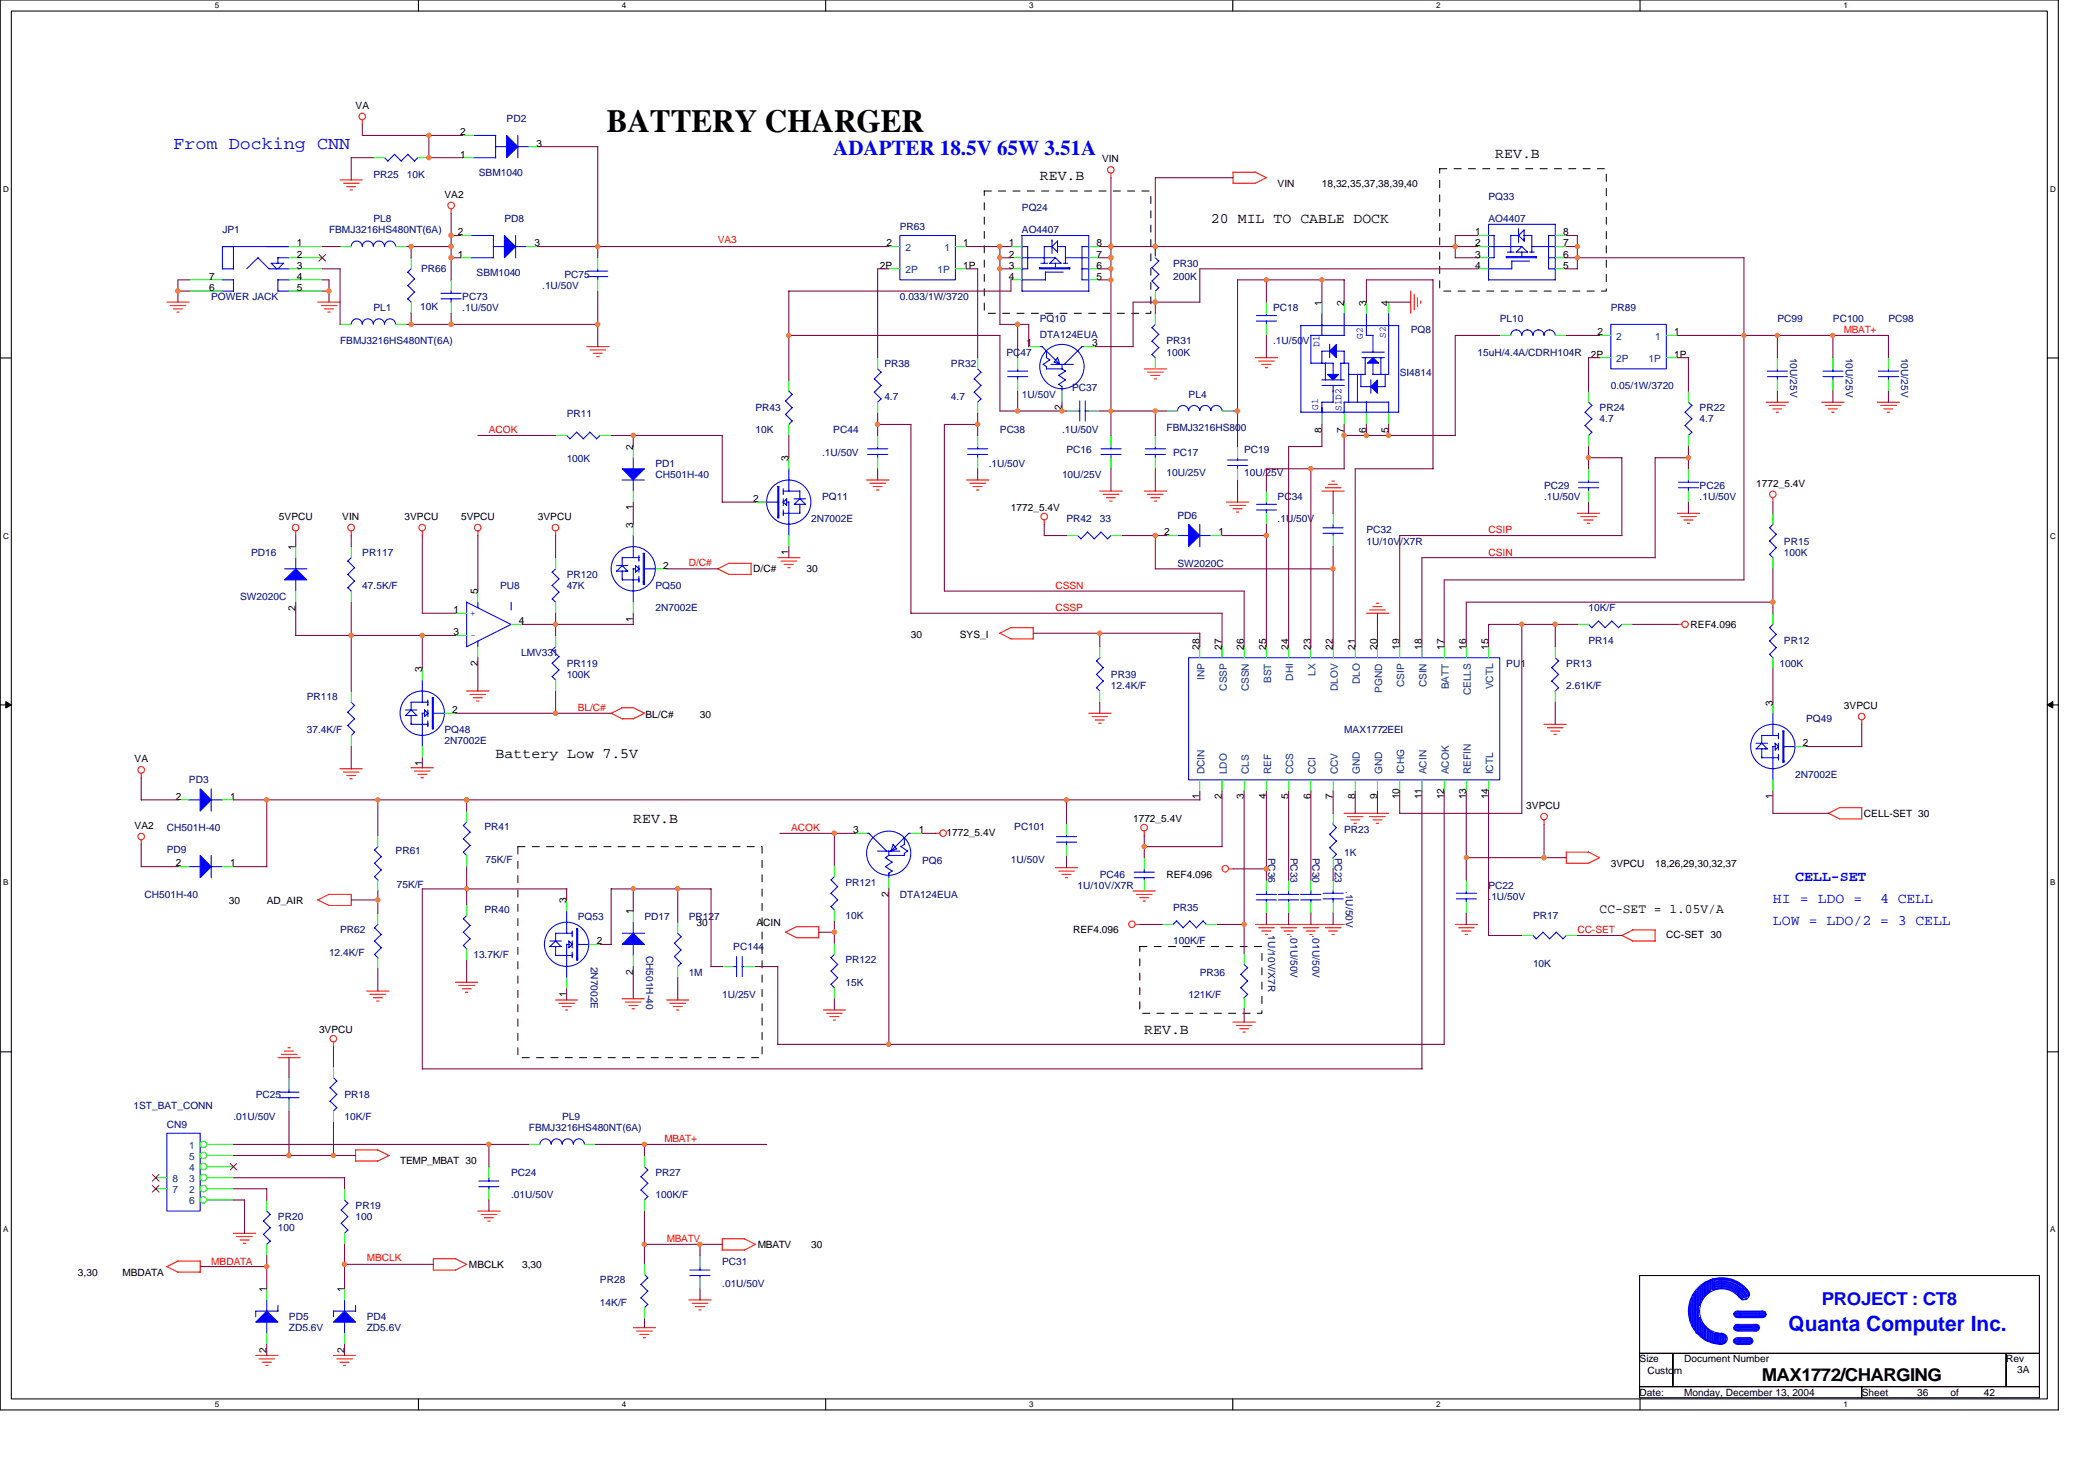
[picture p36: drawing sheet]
<svg xmlns="http://www.w3.org/2000/svg" width="297mm" height="210mm" viewBox="0 0 297 210" stroke-linecap="round" stroke-linejoin="round" font-family="sans-serif">
<defs><g id="words">
<text font-size="4.6" x="86" y="18.6">BATTERY CHARGER</text>
<g font-size="3" fill="#00f">
<text x="118.1" y="21.9">ADAPTER 18.5V 65W 3.51A</text>
<text x="253.6" y="188.6">Quanta Computer Inc.</text>
</g>
<g font-size="2.5" fill="#00f">
<text x="24.6" y="21.2">From Docking CNN</text>
<text x="258.3" y="185">PROJECT : CT8</text>
</g>
<text font-size="2.5" x="249.8" y="195.7">MAX1772/CHARGING</text>
<g font-size="2.1">
<text x="212" y="22.4">REV.B</text>
<text x="147.4" y="25.6">REV.B</text>
<text x="171.7" y="31.6">20 MIL TO CABLE DOCK</text>
<text x="70.3" y="107.5">Battery Low 7.5V</text>
<text x="89.8" y="116.6">REV.B</text>
<text x="162.2" y="146.5">REV.B</text>
</g>
<g font-size="2.1" fill="#00f">
<text x="254.5" y="124.9">CELL-SET</text>
<text x="251.4" y="131.1">LOW = LDO/2 = 3 CELL</text>
<text x="251.4" y="127.9">HI = LDO =</text>
<text x="266.6" y="127.9">4 CELL</text>
</g>
<text font-size="1.9" x="226.8" y="129.4">CC-SET = 1.05V/A</text>
<g font-size="1.4">
<text x="50.4" y="15.4">VA</text>
<text x="65.2" y="19.2">2</text>
<text x="65.2" y="22.3">1</text>
<text x="76.1" y="20.8">3</text>
<text x="156.2" y="23">VIN</text>
<text x="63" y="28">VA2</text>
<text x="181.1" y="26.5">VIN</text>
<text x="187.4" y="26.5">18,32,35,37,38,39,40</text>
<text x="42.1" y="34.9">1</text>
<text x="64.9" y="33.4">2</text>
<text x="75.8" y="34.9">3</text>
<text x="125.7" y="34.9">2</text>
<text x="136.6" y="34.9">1</text>
<text x="143" y="34.9">1</text>
<text x="155.5" y="34.9">8</text>
<text x="209.2" y="34.9">2</text>
<text x="209.2" y="33.4">1</text>
<text x="221.6" y="33.4">8</text>
<text x="221.6" y="34.9">7</text>
<text x="29.7" y="41.2">6</text>
<text x="29.7" y="39.6">7</text>
<text x="42.1" y="36.5">2</text>
<text x="42.1" y="38.1">3</text>
<text x="42.1" y="39.6">4</text>
<text x="42.1" y="41.2">5</text>
<text x="64.9" y="36.5">1</text>
<text x="124.8" y="38.1">2P</text>
<text x="136.6" y="38.1">1P</text>
<text x="143" y="39.6">4</text>
<text x="143" y="38.1">3</text>
<text x="143" y="36.5">2</text>
<text x="155.5" y="36.5">7</text>
<text x="155.5" y="38.1">6</text>
<text x="155.5" y="39.6">5</text>
<text x="209.2" y="38.1">4</text>
<text x="209.2" y="36.5">3</text>
<text x="221.6" y="36.5">6</text>
<text x="221.6" y="38.1">5</text>
<text x="187.4" y="43.3" transform="rotate(-90 187.4 43.3)">1</text>
<text x="190.6" y="43.3" transform="rotate(-90 190.6 43.3)">2</text>
<text x="193.7" y="43.3" transform="rotate(-90 193.7 43.3)">3</text>
<text x="196.9" y="43.3" transform="rotate(-90 196.9 43.3)">4</text>
<text x="226.5" y="47.5">2</text>
<text x="237.4" y="47.5">1</text>
<text x="145.5" y="49.1">1</text>
<text x="154.8" y="49.1">3</text>
<text x="225.5" y="50.7">2P</text>
<text x="237.4" y="50.7">1P</text>
<text x="150.6" y="58.2" transform="rotate(-90 150.6 58.2)">2</text>
<text x="89.8" y="63.8" transform="rotate(-90 89.8 63.8)">2</text>
<text x="111.8" y="65.3" transform="rotate(-90 111.8 65.3)">3</text>
<text x="187.4" y="61.3" transform="rotate(-90 187.4 61.3)">8</text>
<text x="190.6" y="61.3" transform="rotate(-90 190.6 61.3)">7</text>
<text x="193.7" y="61.3" transform="rotate(-90 193.7 61.3)">6</text>
<text x="196.9" y="61.3" transform="rotate(-90 196.9 61.3)">5</text>
<text x="106.8" y="71.1">2</text>
<text x="249" y="69">1772_5.4V</text>
<text x="39.6" y="73.7">5VPCU</text>
<text x="41.9" y="77.9" transform="rotate(-90 41.9 77.9)">1</text>
<text x="48.5" y="73.7">VIN</text>
<text x="57.4" y="73.7">3VPCU</text>
<text x="65.4" y="73.7">5VPCU</text>
<text x="76.3" y="73.7">3VPCU</text>
<text x="89.8" y="74.8" transform="rotate(-90 89.8 74.8)">3</text>
<text x="89.8" y="72.3" transform="rotate(-90 89.8 72.3)">1</text>
<text x="143.3" y="72.4">1772_5.4V</text>
<text x="165.1" y="75.9">2</text>
<text x="172.8" y="75.9">1</text>
<text x="94" y="80.6">2</text>
<text x="106.8" y="81.1">D/C#</text>
<text x="111.8" y="78.7" transform="rotate(-90 111.8 78.7)">1</text>
<text x="114.4" y="81.1">30</text>
<text x="41.9" y="86.5" transform="rotate(-90 41.9 86.5)">2</text>
<text x="64.3" y="86.9">1</text>
<text x="67.7" y="84.2" transform="rotate(-90 67.7 84.2)">5</text>
<text x="73.6" y="88.5">4</text>
<text x="89.8" y="88.1" transform="rotate(-90 89.8 88.1)">1</text>
<text x="239.7" y="89">REF4.096</text>
<text x="59.9" y="95.3" transform="rotate(-90 59.9 95.3)">3</text>
<text x="64.3" y="90">3</text>
<text x="67.7" y="94.4" transform="rotate(-90 67.7 94.4)">2</text>
<text x="129.2" y="90.4">30</text>
<text x="136.1" y="90.4">SYS_I</text>
<text x="170.1" y="92.1" transform="rotate(-90 170.1 92.1)">28</text>
<text x="173.2" y="92.1" transform="rotate(-90 173.2 92.1)">27</text>
<text x="176.4" y="92.1" transform="rotate(-90 176.4 92.1)">26</text>
<text x="179.5" y="92.1" transform="rotate(-90 179.5 92.1)">25</text>
<text x="182.7" y="92.1" transform="rotate(-90 182.7 92.1)">24</text>
<text x="185.8" y="92.1" transform="rotate(-90 185.8 92.1)">23</text>
<text x="189" y="92.1" transform="rotate(-90 189 92.1)">22</text>
<text x="192.1" y="92.1" transform="rotate(-90 192.1 92.1)">21</text>
<text x="195.3" y="92.1" transform="rotate(-90 195.3 92.1)">20</text>
<text x="198.4" y="92.1" transform="rotate(-90 198.4 92.1)">19</text>
<text x="201.6" y="92.1" transform="rotate(-90 201.6 92.1)">18</text>
<text x="204.7" y="92.1" transform="rotate(-90 204.7 92.1)">17</text>
<text x="207.9" y="92.1" transform="rotate(-90 207.9 92.1)">16</text>
<text x="211" y="92.1" transform="rotate(-90 211 92.1)">15</text>
<text x="64.1" y="101.1">2</text>
<text x="91.5" y="101.7">BL/C#</text>
<text x="99.2" y="101.7">30</text>
<text x="251.4" y="100" transform="rotate(-90 251.4 100)">3</text>
<text x="261.4" y="100.5">3VPCU</text>
<text x="255.6" y="105.8">2</text>
<text x="19.1" y="108">VA</text>
<text x="24.9" y="113.3">2</text>
<text x="32.6" y="113.3">1</text>
<text x="59.9" y="108.6" transform="rotate(-90 59.9 108.6)">1</text>
<text x="170.1" y="113.3" transform="rotate(-90 170.1 113.3)">1</text>
<text x="173.2" y="113.3" transform="rotate(-90 173.2 113.3)">2</text>
<text x="176.4" y="113.3" transform="rotate(-90 176.4 113.3)">3</text>
<text x="179.5" y="113.3" transform="rotate(-90 179.5 113.3)">4</text>
<text x="182.7" y="113.3" transform="rotate(-90 182.7 113.3)">5</text>
<text x="185.8" y="113.3" transform="rotate(-90 185.8 113.3)">6</text>
<text x="189" y="113.3" transform="rotate(-90 189 113.3)">7</text>
<text x="192.1" y="113.3" transform="rotate(-90 192.1 113.3)">8</text>
<text x="195.3" y="113.3" transform="rotate(-90 195.3 113.3)">9</text>
<text x="198.4" y="113.3" transform="rotate(-90 198.4 113.3)">10</text>
<text x="201.6" y="113.3" transform="rotate(-90 201.6 113.3)">11</text>
<text x="204.7" y="113.3" transform="rotate(-90 204.7 113.3)">12</text>
<text x="207.9" y="113.3" transform="rotate(-90 207.9 113.3)">13</text>
<text x="211" y="113.3" transform="rotate(-90 211 113.3)">14</text>
<text x="251.4" y="113.3" transform="rotate(-90 251.4 113.3)">1</text>
<text x="19.1" y="117.5">VA2</text>
<text x="121" y="118.1">3</text>
<text x="130.3" y="118.1">1</text>
<text x="134.2" y="118.4">1772_5.4V</text>
<text x="160.7" y="116.5">1772_5.4V</text>
<text x="216.4" y="114.6">3VPCU</text>
<text x="264.3" y="115.7">CELL-SET 30</text>
<text x="24.9" y="122.8">2</text>
<text x="32.6" y="122.8">1</text>
<text x="165.4" y="124.4">REF4.096</text>
<text x="228.4" y="122.8">3VPCU</text>
<text x="234.7" y="122.8">18,26,29,30,32,37</text>
<text x="32.5" y="128.2">30</text>
<text x="37.8" y="128.2">AD_AIR</text>
<text x="80.3" y="128" transform="rotate(-90 80.3 128)">3</text>
<text x="89.8" y="129.6" transform="rotate(-90 89.8 129.6)">1</text>
<text x="98.8" y="131.2">30</text>
<text x="107.3" y="131.2">ACIN</text>
<text x="126" y="127.1" transform="rotate(-90 126 127.1)">2</text>
<text x="84.6" y="133.8">2</text>
<text x="152.2" y="132.3">REF4.096</text>
<text x="236.3" y="132.9">CC-SET 30</text>
<text x="80.3" y="141.3" transform="rotate(-90 80.3 141.3)">1</text>
<text x="89.8" y="138.2" transform="rotate(-90 89.8 138.2)">2</text>
<text x="45.2" y="146.5">3VPCU</text>
<text x="56.7" y="165">TEMP_MBAT 30</text>
<text x="66.5" y="179.7">MBCLK</text>
<text x="74" y="179.7">3,30</text>
<text x="107.4" y="176.8">MBATV</text>
<text x="115" y="176.8">30</text>
<text x="11" y="180.8">3,30</text>
<text x="17.4" y="180.8">MBDATA</text>
<text x="37.8" y="183.1" transform="rotate(-90 37.8 183.1)">1</text>
<text x="48.8" y="183.1" transform="rotate(-90 48.8 183.1)">1</text>
<text x="37.8" y="191.7" transform="rotate(-90 37.8 191.7)">2</text>
<text x="48.8" y="191.7" transform="rotate(-90 48.8 191.7)">2</text>
<text x="232.5" y="193.1">Size</text>
<text x="232.5" y="197.8">Date:</text>
<text x="233.6" y="194.8">Custom</text>
<text x="238.8" y="193.1">Document Number</text>
<text x="238.8" y="197.8">Monday, December 13, 2004</text>
<text x="264" y="197.8">Sheet</text>
<text x="271.8" y="197.8">36</text>
<text x="276.6" y="197.8">of</text>
<text x="281.3" y="197.8">42</text>
<text x="284.4" y="193.1">Rev</text>
<text x="286" y="194.6">3A</text>
</g>
<g font-size="1.4" fill="#000080">
<text x="71.8" y="17.3">PD2</text>
<text x="52.9" y="25.2">PR25</text>
<text x="57.7" y="25.2">10K</text>
<text x="67.9" y="24.9">SBM1040</text>
<text x="144.9" y="29.9">PQ24</text>
<text x="211" y="28.3">PQ33</text>
<text x="31.5" y="33.1">JP1</text>
<text x="46.6" y="33.1">FBMJ3216HS480NT(6A)</text>
<text x="52.9" y="31.5">PL8</text>
<text x="71.5" y="31.5">PD8</text>
<text x="127.6" y="32.6">PR63</text>
<text x="144.9" y="33.1">AO4407</text>
<text x="211" y="31.5">AO4407</text>
<text x="59.7" y="38.6">PR66</text>
<text x="67.6" y="39.1">SBM1040</text>
<text x="76.9" y="40.9">.1U/50V</text>
<text x="80" y="39.4">PC75</text>
<text x="166.3" y="37.8">PR30</text>
<text x="166.3" y="39.7">200K</text>
<text x="29.9" y="42.5">POWER JACK</text>
<text x="52.9" y="44.1">PL1</text>
<text x="59.6" y="43.9">10K</text>
<text x="65.5" y="42.5">PC73</text>
<text x="65.5" y="44.1">.1U/50V</text>
<text x="127.6" y="42.5">0.033/1W/3720</text>
<text x="147.4" y="45.7">PQ10</text>
<text x="147.4" y="47.9">DTA124EUA</text>
<text x="180.5" y="44.1">PC18</text>
<text x="200" y="47.2">PQ8</text>
<text x="212.6" y="45.7">PL10</text>
<text x="228.4" y="44.1">PR89</text>
<text x="252" y="45.7">PC99</text>
<text x="259.9" y="45.7">PC100</text>
<text x="267.8" y="45.7">PC98</text>
<text x="48.2" y="48.8">FBMJ3216HS480NT(6A)</text>
<text x="125.4" y="52">PR38</text>
<text x="134.8" y="52">PR32</text>
<text x="142.7" y="50.4">PC47</text>
<text x="165.4" y="48.8">PR31</text>
<text x="165.4" y="50.4">100K</text>
<text x="180.5" y="48.8">.1U/50V</text>
<text x="198.5" y="53.2">SI4814</text>
<text x="209.5" y="50.4">15uH/4.4A/CDRH104R</text>
<text x="253.8" y="50.7" transform="rotate(90 253.8 50.7)">10U/25V</text>
<text x="261.7" y="50.7" transform="rotate(90 261.7 50.7)">10U/25V</text>
<text x="269.6" y="50.7" transform="rotate(90 269.6 50.7)">10U/25V</text>
<text x="80.3" y="59.1">PR11</text>
<text x="107.1" y="58.3">PR43</text>
<text x="125.4" y="56.7">4.7</text>
<text x="134.8" y="56.7">4.7</text>
<text x="144.9" y="56.4">1U/50V</text>
<text x="152" y="55.4">PC37</text>
<text x="168.5" y="56.4">PL4</text>
<text x="226.8" y="58.3">PR24</text>
<text x="226.8" y="59.8">4.7</text>
<text x="228.4" y="55.1">0.05/1W/3720</text>
<text x="241" y="58.3">PR22</text>
<text x="241" y="59.8">4.7</text>
<text x="80.3" y="65.5">100K</text>
<text x="107.1" y="61.4">10K</text>
<text x="116.6" y="64.6">.1U/50V</text>
<text x="118.1" y="61.4">PC44</text>
<text x="141.8" y="61.4">PC38</text>
<text x="150.6" y="61.4">.1U/50V</text>
<text x="151.2" y="64.3">PC16</text>
<text x="165.4" y="61.1">FBMJ3216HS800</text>
<text x="166.3" y="64.6">PC17</text>
<text x="176.4" y="64.3">PC19</text>
<text x="92.9" y="66.1">PD1</text>
<text x="92.9" y="67.7">CH501H-40</text>
<text x="116.6" y="70.9">PQ11</text>
<text x="140.2" y="66.1">.1U/50V</text>
<text x="150.6" y="67.7">10U/25V</text>
<text x="165.4" y="67.4">10U/25V</text>
<text x="176.4" y="67.4">10U/25V</text>
<text x="181.1" y="70.9">PC34</text>
<text x="218.9" y="69.3">PC29</text>
<text x="218.9" y="70.9">.1U/50V</text>
<text x="241" y="69.3">PC26</text>
<text x="241" y="70.9">.1U/50V</text>
<text x="115" y="74">2N7002E</text>
<text x="151.2" y="74">PR42</text>
<text x="155.9" y="74">33</text>
<text x="167" y="73.6">PD6</text>
<text x="181.1" y="74">.1U/50V</text>
<text x="193.7" y="75.6">PC32</text>
<text x="193.7" y="77.2">1U/10V/X7R</text>
<text x="252.9" y="77.2">PR15</text>
<text x="35.6" y="78.7">PD16</text>
<text x="51.4" y="78.7">PR117</text>
<text x="51.4" y="83.5">47.5K/F</text>
<text x="70.9" y="83.5">PU8</text>
<text x="80.3" y="81.9">PR120</text>
<text x="80.3" y="83.5">47K</text>
<text x="92.9" y="83.5">PQ50</text>
<text x="167" y="80.3">SW2020C</text>
<text x="252.9" y="78.7">100K</text>
<text x="34.1" y="85">SW2020C</text>
<text x="92.9" y="86.6">2N7002E</text>
<text x="225.2" y="86.6">10K/F</text>
<text x="73.9" y="92.9">LMV331</text>
<text x="80.3" y="94.5">PR119</text>
<text x="213.6" y="94.5">PU1</text>
<text x="222.1" y="94.5">PR13</text>
<text x="225.2" y="91.3">PR14</text>
<text x="252.3" y="94.5">100K</text>
<text x="252.9" y="91.3">PR12</text>
<text x="43.5" y="99.2">PR118</text>
<text x="80.3" y="96.1">100K</text>
<text x="157.5" y="96.1">PR39</text>
<text x="157.5" y="97.6">12.4K/F</text>
<text x="222.1" y="97.6">2.61K/F</text>
<text x="43.5" y="103.9">37.4K/F</text>
<text x="63" y="103.9">PQ48</text>
<text x="63" y="105.5">2N7002E</text>
<text x="190.6" y="103.9">MAX1772EEI</text>
<text x="256.1" y="102.4">PQ49</text>
<text x="26.8" y="111">PD3</text>
<text x="254.5" y="110.2">2N7002E</text>
<text x="23.7" y="117.8">CH501H-40</text>
<text x="68.7" y="117.6">PR41</text>
<text x="143.8" y="117.6">PC101</text>
<text x="190.6" y="118.1">PR23</text>
<text x="23.7" y="120.9">PD9</text>
<text x="56.1" y="121.1">PR61</text>
<text x="56.3" y="125.8">75K/F</text>
<text x="68.9" y="122.4">75K/F</text>
<text x="119.9" y="125.5">PR121</text>
<text x="130.7" y="122.5">PQ6</text>
<text x="143.3" y="122.4">1U/50V</text>
<text x="152.8" y="126">1U/10V/X7R</text>
<text x="155.9" y="124.4">PC46</text>
<text x="179.8" y="121.6" transform="rotate(90 179.8 121.6)">PC36</text>
<text x="183" y="121.6" transform="rotate(90 183 121.6)">PC33</text>
<text x="186.1" y="121.6" transform="rotate(90 186.1 121.6)">PC30</text>
<text x="189.3" y="121.6" transform="rotate(90 189.3 121.6)">PC23</text>
<text x="190.6" y="121.3">1K</text>
<text x="211" y="126">PC22</text>
<text x="20.5" y="127.3">CH501H-40</text>
<text x="68.7" y="129.5">PR40</text>
<text x="81.9" y="130.4">PQ53</text>
<text x="91.4" y="130.4">PD17</text>
<text x="97.7" y="130.4">PR127</text>
<text x="119.9" y="130.2">10K</text>
<text x="127.6" y="127.3">DTA124EUA</text>
<text x="166.3" y="129.1">PR35</text>
<text x="190.8" y="126.3" transform="rotate(90 190.8 126.3)">.1U/50V</text>
<text x="211" y="127.6">.1U/50V</text>
<text x="217.4" y="130.2">PR17</text>
<text x="46.6" y="135.4">12.4K/F</text>
<text x="48.2" y="132.3">PR62</text>
<text x="67.1" y="135.7">13.7K/F</text>
<text x="83.8" y="137" transform="rotate(90 83.8 137)">2N7002E</text>
<text x="91.6" y="135.4" transform="rotate(90 91.6 135.4)">CH501H-40</text>
<text x="104" y="134.6">PC144</text>
<text x="119.9" y="136.5">PR122</text>
<text x="166.3" y="133.9">100K/F</text>
<text x="179.8" y="132.6" transform="rotate(90 179.8 132.6)">1U/10V/X7R</text>
<text x="183" y="132.6" transform="rotate(90 183 132.6)">.01U/50V</text>
<text x="186.1" y="132.6" transform="rotate(90 186.1 132.6)">.01U/50V</text>
<text x="217.4" y="137">10K</text>
<text x="97.7" y="138.3">1M</text>
<text x="102.4" y="141.4">1U/25V</text>
<text x="119.9" y="139.7">15K</text>
<text x="168.5" y="141.4">121K/F</text>
<text x="170.1" y="138.3">PR36</text>
<text x="36.3" y="155.6">PC25</text>
<text x="48.8" y="155.6">PR18</text>
<text x="18.9" y="157.2">1ST_BAT_CONN</text>
<text x="23.7" y="159.9">CN9</text>
<text x="33.1" y="158.8">.01U/50V</text>
<text x="48.8" y="158.8">10K/F</text>
<text x="75" y="160.3">FBMJ3216HS480NT(6A)</text>
<text x="79.7" y="158.7">PL9</text>
<text x="72.5" y="166.6">PC24</text>
<text x="92.9" y="166.6">PR27</text>
<text x="39.4" y="172.9">PR20</text>
<text x="50.4" y="171.3">PR19</text>
<text x="50.4" y="172.9">100</text>
<text x="72.5" y="169.8">.01U/50V</text>
<text x="92.9" y="169.8">100K/F</text>
<text x="39.4" y="174.5">100</text>
<text x="102.4" y="179.2">PC31</text>
<text x="85.1" y="181.9">PR28</text>
<text x="85.1" y="185">14K/F</text>
<text x="102.4" y="182.4">.01U/50V</text>
<text x="41" y="187.1">PD5</text>
<text x="41" y="188.7">ZD5.6V</text>
<text x="52" y="187.1">PD4</text>
<text x="52" y="188.7">ZD5.6V</text>
</g>
<g font-size="1.4" fill="#f00">
<text x="101.8" y="34.5">VA3</text>
<text x="261.4" y="47.2">MBAT+</text>
<text x="69.3" y="61.4">ACOK</text>
<text x="211" y="75.6">CSIP</text>
<text x="97.7" y="80.2">D/C#</text>
<text x="149.6" y="83.5">CSSN</text>
<text x="211" y="78.7">CSIN</text>
<text x="149.6" y="86.6">CSSP</text>
<text x="81.9" y="100.8">BL/C#</text>
<text x="112.2" y="117.8">ACOK</text>
<text x="223.6" y="132.3">CC-SET</text>
<text x="94.2" y="161.9">MBAT+</text>
<text x="29.9" y="179.2">MBDATA</text>
<text x="52" y="178.7">MBCLK</text>
<text x="94.5" y="176.1">MBATV</text>
</g>
<g font-size="1.4" fill="#004080">
<text x="128.4" y="35.6">2</text>
<text x="133.9" y="35.6">1</text>
<text x="128.4" y="38.7">2P</text>
<text x="132.9" y="38.7">1P</text>
<text x="229.2" y="51.3">2P</text>
<text x="229.2" y="48.2">2</text>
<text x="233.7" y="51.3">1P</text>
<text x="234.7" y="48.2">1</text>
<text x="186.5" y="95.8" transform="rotate(-90 186.5 95.8)">LX</text>
<text x="170.8" y="96.4" transform="rotate(-90 170.8 96.4)">INP</text>
<text x="173.9" y="97.9" transform="rotate(-90 173.9 97.9)">CSSP</text>
<text x="177.1" y="98" transform="rotate(-90 177.1 98)">CSSN</text>
<text x="180.2" y="96.8" transform="rotate(-90 180.2 96.8)">BST</text>
<text x="183.4" y="96.5" transform="rotate(-90 183.4 96.5)">DHI</text>
<text x="189.7" y="97.9" transform="rotate(-90 189.7 97.9)">DLOV</text>
<text x="192.8" y="97" transform="rotate(-90 192.8 97)">DLO</text>
<text x="196" y="98.1" transform="rotate(-90 196 98.1)">PGND</text>
<text x="199.1" y="97.3" transform="rotate(-90 199.1 97.3)">CSIP</text>
<text x="202.3" y="97.4" transform="rotate(-90 202.3 97.4)">CSIN</text>
<text x="205.4" y="97.7" transform="rotate(-90 205.4 97.7)">BATT</text>
<text x="208.6" y="98.6" transform="rotate(-90 208.6 98.6)">CELLS</text>
<text x="211.7" y="97.7" transform="rotate(-90 211.7 97.7)">VCTL</text>
<text x="170.8" y="109.7" transform="rotate(-90 170.8 109.7)">DCIN</text>
<text x="173.9" y="109.7" transform="rotate(-90 173.9 109.7)">LDO</text>
<text x="177.1" y="109.7" transform="rotate(-90 177.1 109.7)">CLS</text>
<text x="180.2" y="109.7" transform="rotate(-90 180.2 109.7)">REF</text>
<text x="183.4" y="109.7" transform="rotate(-90 183.4 109.7)">CCS</text>
<text x="186.5" y="109.7" transform="rotate(-90 186.5 109.7)">CCI</text>
<text x="189.7" y="109.7" transform="rotate(-90 189.7 109.7)">CCV</text>
<text x="192.8" y="109.7" transform="rotate(-90 192.8 109.7)">GND</text>
<text x="196" y="109.7" transform="rotate(-90 196 109.7)">GND</text>
<text x="199.1" y="109.7" transform="rotate(-90 199.1 109.7)">ICHG</text>
<text x="202.3" y="109.7" transform="rotate(-90 202.3 109.7)">ACIN</text>
<text x="205.4" y="109.7" transform="rotate(-90 205.4 109.7)">ACOK</text>
<text x="208.6" y="109.7" transform="rotate(-90 208.6 109.7)">REFIN</text>
<text x="211.7" y="109.7" transform="rotate(-90 211.7 109.7)">ICTL</text>
<text x="24.4" y="167.6">8</text>
<text x="26.8" y="162.8">1</text>
<text x="26.8" y="167.6">3</text>
<text x="26.8" y="166">4</text>
<text x="26.8" y="164.4">5</text>
<text x="24.4" y="169.1">7</text>
<text x="26.8" y="169.1">2</text>
<text x="26.8" y="170.7">6</text>
</g>
<g font-size="1.4" fill="#00f">
<text x="196.5" y="47.9" transform="rotate(-90 196.5 47.9)">S2</text>
<text x="187.1" y="49.1" transform="rotate(-90 187.1 49.1)">D1</text>
<text x="193.2" y="48" transform="rotate(-90 193.2 48)">G2</text>
<text x="186.9" y="58.1" transform="rotate(-90 186.9 58.1)">G1</text>
<text x="190.2" y="58.3" transform="rotate(-90 190.2 58.3)">S1D2</text>
<text x="66.7" y="87.2">+</text>
<text x="66.7" y="90.4">-</text>
</g>
<g font-size="1.1">
<text x="30.5" y="1.2">5</text>
<text x="88.2" y="1.2">4</text>
<text x="145.9" y="1.2">3</text>
<text x="203.6" y="1.2">2</text>
<text x="261.4" y="1.2">1</text>
<text x=".4" y="27.2">D</text>
<text x="290.7" y="27.2">D</text>
<text x=".4" y="76.3">C</text>
<text x="290.7" y="76.3">C</text>
<text x=".4" y="125.5">B</text>
<text x="290.7" y="125.5">B</text>
<text x=".4" y="174.7">A</text>
<text x="290.7" y="174.7">A</text>
<text x="30.5" y="199.4">5</text>
<text x="88.2" y="199.4">4</text>
<text x="145.9" y="199.4">3</text>
<text x="203.6" y="199.4">2</text>
<text x="261.4" y="199.4">1</text>
</g>
</g></defs>
<path d="M0 0h291.8v199.8h-291.8zM1.6 1.6h288.7v196.7h-288.7z" fill="none" stroke="#000" stroke-width=".15"/>
<g fill="#fff">
<path d="M30.5 .1h.6v1.3h-.6z"/>
<path d="M30.5 198.4h.6v1.3h-.6z"/>
</g>
<path d="M59.3 0v1.6M59.3 198.3v1.5" fill="none" stroke="#000" stroke-width=".15"/>
<g fill="#fff">
<path d="M88.2 .1h.6v1.3h-.6z"/>
<path d="M88.2 198.4h.6v1.3h-.6z"/>
</g>
<path d="M117.1 0v1.6M117.1 198.3v1.5" fill="none" stroke="#000" stroke-width=".15"/>
<g fill="#fff">
<path d="M145.9 .1h.6v1.3h-.6z"/>
<path d="M145.9 198.4h.6v1.3h-.6z"/>
</g>
<path d="M174.8 0v1.6M174.8 198.3v1.5" fill="none" stroke="#000" stroke-width=".15"/>
<g fill="#fff">
<path d="M203.6 .1h.7v1.3h-.7z"/>
<path d="M203.6 198.4h.7v1.3h-.7z"/>
</g>
<path d="M232.5 0v1.6M232.5 198.3v1.5" fill="none" stroke="#000" stroke-width=".15"/>
<g fill="#fff">
<path d="M261.4 .1h.6v1.3h-.6z"/>
<path d="M261.4 198.4h.6v1.3h-.6z"/>
<path d="M.4 26.1h.8v1.3h-.8z"/>
<path d="M290.7 26.1h.8v1.3h-.8z"/>
<path d="M.4 75.3h.8v1.3h-.8z"/>
<path d="M290.7 75.3h.8v1.3h-.8z"/>
</g>
<path d="M0 50.7h1.6M290.3 50.7h1.5" fill="none" stroke="#000" stroke-width=".15"/>
<g fill="#fff">
<path d="M.4 124.5h.8v1.3h-.8z"/>
<path d="M290.7 124.5h.7v1.3h-.7z"/>
</g>
<path d="M0 99.9h1.6M290.3 99.9h1.5" fill="none" stroke="#000" stroke-width=".15"/>
<path d="M.8 99.4l.8 .5-.8 .5zM290.3 99.9l.8-.5v1z" fill="#000" stroke="#000" stroke-width=".14"/>
<g fill="#fff">
<path d="M.4 173.7h.8v1.2h-.8z"/>
<path d="M290.7 173.7h.7v1.2h-.7z"/>
</g>
<path d="M0 149.1h1.6M290.3 149.1h1.5M232.5 196.5h31.5v1.6h-31.5zM232.5 180.8h56.7v11h-56.7zM232.5 191.8h4.7v4.7h-4.7zM237.2 191.8h47.2v4.7h-47.2zM264 196.5h25.2v1.6h-25.2zM284.4 191.8h4.8v4.7h-4.8z" fill="none" stroke="#000" stroke-width=".15"/>
<path d="M139.5 27.1h23.7v17.3h-23.7v-17.3M204.1 23.9h23.7v17.4h-23.7v-17.4M73.4 120h34.7v29.9h-34.7v-29.9M161.6 134.2h17.3v9.4h-17.3v-9.4" fill="none" stroke="#000" stroke-width=".14" stroke-dasharray="1 1 1 1 1 1 1 1"/>
<g fill="none" stroke="#f00" stroke-width=".15">
<path d="M51.4 17v.7M48.2 25.5h3.2M48.7 26h2.2M49.1 26.5h1.3M49.6 26.9h.4M64 29.6v.6M157.5 24.6v.6M178 24.4l1.6 .8M178 24.4h-3.2v1.6h3.2M179.6 25.2l-1.6 .8M23.7 42.8h3.1M24.1 43.3h2.2"/>
<path d="M24.6 43.8h1.3M25.1 44.2h.3M45.1 42.8h3.1M45.5 43.3h2.3M46 43.8h1.3M46.5 44.2h.3M83.2 49.1h3.2M83.6 49.6h2.3M84.1 50.1h1.3M84.6 50.5h.3M162.2 52.3h3.2M162.7 52.7h2.2"/>
<path d="M163.1 53.2h1.3M163.7 53.7h.3M178 50.7h3.2M178.5 51.2h2.2M178.9 51.6h1.3M179.4 52.1h.3M200 41.2v3.2M200.5 41.7v2.2M201 42.2v1.3M201.4 42.7v.3M250.4 57h3.2M250.9 57.5h2.2"/>
<path d="M251.4 58h1.2M251.8 58.4h.4M258.3 57h3.2M258.8 57.5h2.2M259.2 58h1.3M259.7 58.4h.4M266.2 57h3.1M266.7 57.5h2.2M267.1 58h1.3M267.6 58.4h.3M41.9 75.3v.6M49.8 75.3v.6"/>
<path d="M59.9 75.3v.6M67.8 75.3v.6M78.8 75.3v.6M103.3 79.8h3.2M103.4 79.8l-1.6 .8M106.5 79.8v1.6h-3.2l-1.6-.8M110.3 79h3.1M110.7 79.5h2.3M111.2 80h1.3M122.9 68h3.1M123.3 68.5h2.3M123.8 69h1.3"/>
<path d="M124.3 69.4h.3M137 68h3.2M137.5 68.5h2.2M138 69h1.3M138.4 69.4h.4M148.1 73.7v.6M155.9 69.6h3.2M156.4 70.1h2.2M156.9 70.5h1.2M157.3 71h.4M162.2 69.6h3.2M162.7 70.1h2.2"/>
<path d="M163.1 70.5h1.3M163.7 71h.3M173.9 71.2h3.2M174.4 71.6h2.2M174.8 72.1h1.3M175.3 72.6h.3M187.4 69.6h3.2M187.9 69.1h2.2M188.4 68.6h1.2M188.8 68.2h.4M223.6 72.7h3.2M224.1 73.2h2.3"/>
<path d="M224.6 73.7h1.3M225.1 74.2h.3M237.8 72.7h3.2M238.3 73.2h2.2M238.8 73.7h1.2M239.2 74.2h.4M251.4 70.5v.7M66.1 97.9h3.2M66.6 98.4h2.3M67.1 98.9h1.3M67.6 99.4h.3M111.7 80.5h.3"/>
<path d="M141.7 89.7l1.6 .9M143.3 89h3.2v1.6h-3.2M143.4 88.9l-1.6 .8M193.7 86.9h3.2M194.2 86.4h2.2M194.6 86h1.3M195.2 85.5h.3M237.8 88.5h.7M20 109.6v.7M20 119v.7M48.2 109h3.2M48.7 109.4h2.2"/>
<path d="M49.2 109.9h1.2M49.6 110.4h.4M58.3 108.8h3.1M58.8 109.3h2.2M59.2 109.7h1.3M59.7 110.2h.3M86.7 101.1l1.5 .8M88.2 100.3h1.6M88.2 100.3l-1.6 .8M88.2 101.9h1.6M89.8 100.3l1.6 .8M91.4 101.1l-1.6 .8"/>
<path d="M132.6 118.1h.7M154.4 101.1h3.1M154.8 101.6h2.3M155.3 102h1.3M155.8 102.5h.3M162.2 117.8v.6M190.6 115.3h6.3M191 115.7h2.2M191.5 116.2h1.3M192 116.7h.3M194.2 115.7h2.2M194.7 116.2h1.3"/>
<path d="M195.1 116.7h.4M218.9 102.7h3.2M218.9 116.2v.7M219.4 103.1h2.2M219.9 103.6h1.2M220.3 104.1h.4M259.2 115.3l1.6 .8M260.8 116.1h3.2M260.8 114.5h3.2M260.8 114.4l-1.6 .9M264 102v.7M264 114.5v1.6"/>
<path d="M46.6 126.8h3.2M46.7 126.7l-1.6 .9 1.5 .7M49.8 126.8v1.6l-3.2-.1M64.6 139.2h3.2M65 139.7h2.3M112.9 131.3h3.2M113 131.3l-1.6 .8 1.5 .8h3.2v-1.6M149.6 123h3.2M150.1 123.5h2.2M150.6 123.9h1.2M151.1 124.4h.3M160.7 126.3h3.1"/>
<path d="M161 131h.6M161.1 126.8h2.3M161.6 127.2h1.3M162.1 127.7h.3M174.2 123.1h.7M178 131h12.6M178.5 131.5h2.2M178.9 132h1.3M179.4 132.4h.3M181.6 131.5h2.2M182.1 132h1.2M182.6 132.4h.3"/>
<path d="M184.8 131.5h2.2M185.2 132h1.3M185.7 132.4h.3M187.9 131.5h2.2M188.4 132h1.2M188.8 132.4h.4M206.3 131h3.2M206.8 131.5h2.2M207.3 132h1.2M207.7 132.4h.4M226.8 121.6l-1.6-.8h-3.1v1.6l3.2-.1M226.8 121.5l-1.6 .8"/>
<path d="M229.9 132.6l1.6 .8M230 132.6l1.5-.8h3.2v1.6h-3.2M39.4 149.9h3.2M39.9 149.4h2.2M40.3 149h1.3M40.8 148.5h.3M47.3 147.7v.7M52 140.5h3.2M52.4 140.9h2.3M52.9 141.4h1.3M53.4 141.9h.3M65.5 140.1h1.3"/>
<path d="M66 140.6h.3M78.8 141.7h3.1M79.2 142.2h2.2M79.7 142.7h1.3M80.2 143.2h.3M88.2 141.6h3.2M88.7 142h2.2M89.2 142.5h1.2M89.6 143h.4M94.5 141.7h3.2M95 142.2h2.2M95.5 142.7h1.2"/>
<path d="M95.9 143.2h.3M116.7 143.2h3.2M117.2 143.6h2.2M117.6 144.1h1.3M118.1 144.6h.4M174.8 144.9h3.2M175.3 145.4h2.2M175.8 145.8h1.3M176.2 146.3h.4M25.2 178.7h3.2v1.6h-3.2l-1.5-.8M25.2 178.7l-1.6 .8M33.1 174.8h3.2"/>
<path d="M33.5 175.3h2.3M34.1 175.7h1.2M34.5 176.2h.3M50.4 163h3.2M50.4 163v1.5h3.2M53.6 163l1.6 .8M55.2 163.8l-1.7 .8M64.6 178.4l1.6 .8M64.6 178.4h-3.2v1.6h3.2M66.2 179.2l-1.6 .8M67.8 171.6h3.1M68.2 172.1h2.2"/>
<path d="M68.7 172.6h1.3M69.2 173.1h.3M102.4 177.2h3.1M105.5 175.6l1.6 .8M105.6 175.6h-3.2v1.6M107.1 176.4l-1.6 .8M36.3 192.1h3.1M36.7 192.6h2.2M37.2 193.1h1.3M37.7 193.5h.3M47.3 192.1h3.1M47.7 192.6h2.3"/>
<path d="M48.2 193.1h1.3M48.7 193.5h.3M89.8 188.2h3.2M90.3 188.7h2.2M90.7 189.1h1.3M91.2 189.6h.3M97.7 184.2h3.1M98.1 184.7h2.3M98.6 185.2h1.3M99.1 185.7h.3"/>
<circle cx="51.3" cy="16.5" r=".46"/>
<circle cx="64" cy="29.1" r=".46"/>
<circle cx="157.5" cy="24.1" r=".46"/>
<circle cx="41.9" cy="74.8" r=".47"/>
<circle cx="49.8" cy="74.8" r=".47"/>
<circle cx="59.9" cy="74.8" r=".47"/>
<circle cx="67.7" cy="74.8" r=".47"/>
<circle cx="78.8" cy="74.8" r=".47"/>
<circle cx="148.1" cy="73.2" r=".47"/>
<circle cx="251.4" cy="70.1" r=".46"/>
<circle cx="238.9" cy="88.5" r=".46"/>
<circle cx="20" cy="109.1" r=".47"/>
<circle cx="20" cy="118.6" r=".46"/>
<circle cx="133.7" cy="118.1" r=".46"/>
<circle cx="162.2" cy="117.3" r=".47"/>
<circle cx="218.9" cy="115.7" r=".46"/>
<circle cx="263.9" cy="101.6" r=".46"/>
<circle cx="160.5" cy="131" r=".46"/>
<circle cx="173.7" cy="123.1" r=".46"/>
<circle cx="47.3" cy="147.2" r=".46"/>
</g>
<g fill="none" stroke="#00f" stroke-width=".15">
<path d="M67.1 19.2h3.2M70.3 19.2v3.2M73.4 19.2v3.2M31.5 39.7h1.6v1.6h-1.6M33.1 34.9v3.2h-1.6v-3.2h9.5M36.6 36.5l1.6 1.6M36.6 36.5l-1.6 1.6M38.1 38.1h2.9M38.4 37.3h1.8M38.5 37.3l.8 .8M39.4 39.7h1.6M39.4 36.5h1.6"/>
<path d="M39.4 36.5v.8M39.4 39.6v1.7M40.2 37.3l-.8 .8M49.8 34.9a.78 .78 0 0 1 .8-.7 .78 .78 0 0 1 .8 .7 .78 .78 0 0 1 .8-.7 .78 .78 0 0 1 .7 .7 .79 .79 0 0 1 .8-.7 .79 .79 0 0 1 .8 .7 .78 .78 0 0 1 .8-.7 .78 .78 0 0 1 .8 .7M54.5 22.4l.5 .4M55.9 21.9l1 .9M56 21.9l-1 .9M57.8 38.6l1 .9M57.8 21.9l1 .9M57.8 21.9l-.9 .9M58.3 38.1l-.5 .5M58.8 39.5l-1 1 1 .9"/>
<path d="M59.3 22.3l-.5 .5M66.8 33.4h3.2M66.8 36.5h3.2M67.1 22.4h3.2M70 34.9h1.5M70 33.4v3.2M70.3 20.8h1.6M73.1 34.9h1.6M73.1 33.4v3.2M73.4 20.8h1.6M83.3 39.2h2.9M83.3 38.4h2.9"/>
<path d="M84.7 38.1v.3M84.7 39.2v.5M127.6 33.4h7.9v6.3h-7.9zM144.9 33.4h9.5M144.9 39.7h3.3M144.9 36.5h4.7l-.8 .8M144.9 34.9h.8v3.2h-.8M144.9 33.4v7.9h9.5M147.4 37.9v.2h4.3M147.4 38h4.3M147.6 37.3h.9M148.1 34.9v2.4"/>
<path d="M148.1 34.9h1.1M148.2 38.6h2.5M148.2 38.6v1.1M149.2 34v1.9M149.6 36.5l.8 .8h-1.6M149.6 37.3v.5M149.9 34.9h1.2M149.9 34.2v1.5M150 34.1l-.8 .8 .8 .9M150.7 37.3h.7M151.1 34.9v2.4M151.1 36.5h3.3"/>
<path d="M151.7 38v.1M153.4 38.1h1M153.4 39.7h1M153.4 34.9h1M153.4 34.9v4.8M154.4 33.4v7.9M163.3 39.8l1 1M163.3 37.9l1 1M163.8 36.5l.5 .5M164.3 38.9l-1 .9M164.3 37l-1 1M211 34.9h4.8l-.8 .9"/>
<path d="M211 31.8h9.5M211 33.4h.9M211 39.7h9.5M211 36.5h.9M211 31.8v7.9M211.8 33.4v3.1M213.6 36.3v.2h4.2M213.6 36.4h4.2M213.7 35.7h1M214.2 33.4h1.1M214.2 33.4v2.4M215 35.7h1.6"/>
<path d="M215.3 32.4v2M215.7 34.9l.9 .8M215.8 35.7v.5M216.1 33.4h1.1M216.1 32.6v1.6M216.1 32.6l-.8 .8 .8 .8M216.9 37h-2.5v1.1h-3.4M216.9 35.7h.6M217.2 34.9h3.3M217.2 33.4v2.4M217.8 36.4v.2M219.5 36.5h1"/>
<path d="M219.6 33.4l-.1 4.7h1M219.6 33.4h.9M220.5 31.8v7.9M39.4 41.3h1.6M49.8 46a.78 .78 0 0 1 .8-.8 .78 .78 0 0 1 .8 .8 .78 .78 0 0 1 .8-.8 .78 .78 0 0 1 .7 .8 .79 .79 0 0 1 .8-.8 .79 .79 0 0 1 .8 .8 .78 .78 0 0 1 .8-.8 .78 .78 0 0 1 .8 .8M58.8 41.4l-1 1 .5 .4M62.5 42.4h2.9M62.5 41.6h2.9M64 41.3v.3M64 42.3v.5M111.4 58.7l.9 1M111.8 55.4l.5 .5"/>
<path d="M112.3 59.6l-.5 .6M112.3 57.8l-.9 .9M112.3 55.9l-.9 .9 .9 1M124 53.7l.9 1M124 55.6l.9 1M124.4 52.3l.5 .5M124.9 52.7l-1 1M124.9 54.6l-1 1M124.9 56.5l-.5 .5M138.1 53.7l1 1M138.1 55.6l1 1M138.6 52.3l.5 .5"/>
<path d="M139.1 52.7l-1 1M139.1 54.6l-1 1M139.1 56.5l-.5 .5M142.9 53.4h2.8M142.9 52.6h2.8M144.3 52.3v.3M144.3 53.4v.4M147.4 49.1h.3M147.7 49.1l2.6 2.6-.4-1M147.9 51.6l.5 .4M148.4 50.7l.4 .3M148.4 49.7v1"/>
<path d="M148.4 51.9v.4M148.9 51l-1 .6M149 51.6h3.2M149.5 51.3l.8 .3M150 50.7l-.5 .6M150.1 54.5l.5 .3M150.1 53.2l1 .6-1 .7M150.6 52.3l.5 .3M150.6 51.6v.7h-2.2M150.6 54.8v.6M151.1 52.6l-1 .6M152.8 58.3h.3"/>
<path d="M153.1 56.8v2.9M153.4 49.1h.4M153.4 49.1l-2.5 2.5M153.9 58.3h.5M153.9 56.8v2.9M163.3 46.4l1 1M163.3 50.2l.5 .5M163.8 46l-.5 .5M164.3 47.4l-1 1 1 .9M164.3 49.3l-1 .9M164.3 40.8l-.5 .5M167 58.2a.78 .78 0 0 1 .7-.7 .78 .78 0 0 1 .8 .7 .79 .79 0 0 1 .8-.7 .79 .79 0 0 1 .8 .7 .78 .78 0 0 1 .8-.7 .78 .78 0 0 1 .8 .7 .79 .79 0 0 1 .8-.7 .79 .79 0 0 1 .8 .7"/>
<path d="M178.1 45.5h2.9M178.1 44.7h2.9M179.6 44.4v.3M179.6 45.5v.5M184.4 46.1v12.3h13.9M184.4 46.1h13.9v12.3M187.4 57h1.6M187.4 44.4v3.2M187.4 57v1.6M187.4 54.6h3.2M187.4 53.8h3.2M187.9 51.5v2.3"/>
<path d="M188.5 48.8v1.9M188.5 49.8h-1.1v1.7M189 51.5v1.6M189 54.6v2.4M189.5 49.8h1.1v1.7M190.1 53.8v-2.3h1.1v5.5M190.6 57h6.3v1.6M190.6 44.4v3.2M190.6 57v1.6M190.6 47.5h-4.7v4h3.1M191.2 53.1h2.4M192.5 53v4"/>
<path d="M192.9 54.8h1.5M193 53v1.8M193.1 50.7h3.2M193.1 49.9h3.2M193.6 50.7v2.4M193.7 47.5h1v2.4M193.7 44.4v3.2M193.7 57v1.6M194.4 53.8v1.9M194.7 51.5v1.6M194.7 53.1h2.2M195.8 50.7v2.4"/>
<path d="M196.4 53v1.8h-1.1M196.9 44.4v8.7M214.2 47.5a.78 .78 0 0 1 .8-.7 .78 .78 0 0 1 .8 .7 .79 .79 0 0 1 .8-.7 .79 .79 0 0 1 .8 .7 .78 .78 0 0 1 .7-.7 .78 .78 0 0 1 .8 .7 .79 .79 0 0 1 .8-.7 .79 .79 0 0 1 .8 .7M224.7 58.4l1 1M225.2 57l.5 .5M225.7 57.5l-1 .9M225.7 59.4l-1 .9M228.4 46h7.9v6.3h-7.9zM238.9 58.4l1 1M239.4 57l.5 .5M239.9 57.5l-1 .9M239.9 59.4l-1 .9"/>
<path d="M250.6 53.4h2.8M250.6 52.6h2.8M252 52.3v.3M252 53.4v.4M258.5 53.4h2.8M258.5 52.6h2.8M259.9 52.3v.3M259.9 53.4v.4M266.3 53.4h2.9M266.3 52.6h2.9M267.8 52.3v.3M267.8 53.4v.4"/>
<path d="M41.9 79v1.6M49.3 79.5l1 1M49.8 79l-.5 .5M80.3 61.7l.5 .5M81.7 61.2l1 1M81.8 61.3l-1 .9M83.6 61.2l1 1M83.6 61.3l-.9 .9M85.1 61.7l-.5 .5M88.2 68h3.2M88.2 79h2.4M88.2 79v1.2"/>
<path d="M89.8 64.9v1.6M89.8 68v1.6M89.8 75.9v3.1M90.6 78.7v.8M91.2 78.4h.2v4.4h-.2v-4.4M108.7 71.2h1.6M110.3 73.4h.1M110.4 69v4.4M110.4 69h-.1v4.4M111 69.6h2.4M111 71.1l.4 .4M111 72.7h2.4"/>
<path d="M111.1 69.3v.8M111.1 70.7v1M111.1 72.3v.8M111.4 71.5l.1 .1M111.5 71.2h.4M111.5 70.7v1M111.5 70.7l-.5 .5M111.8 66.4v3.2M111.8 71.1v4.8M112.6 70.7h1.6M113.4 69.6v1.1M113.4 71.5v1.3"/>
<path d="M114.2 71.5h-1.6l.8-.8 .8 .8M123 64.4h2.9M123 63.6h2.9M124.4 63.3v.3M124.4 64.4v.5M137.2 64.4h2.9M137.2 63.6h2.9M138.6 63.3v.3M138.6 64.4v.5M152.8 75.9l.5 .5M154.2 75.4l.9 1M154.2 75.4l-1 1"/>
<path d="M156.1 75.4l.9 1 .5-.5M156.1 64.4h2.9M156.1 63.6h2.9M156.1 75.4l-1 1M157.5 63.3v.3M157.5 64.4v.5M162.4 64.4h2.8M162.4 63.6h2.8M163.8 63.3v.3M163.8 64.4v.5M167 75.9h1.5M170.1 74.3v3.2"/>
<path d="M170.1 75.9h1.6M174 66h2.9M174 65.2h2.9M175.5 64.9v.3M175.5 66v.4M178.1 72.3h2.9M178.1 71.5h2.9M179.6 71.2v.3M179.6 72.3v.4M187.6 74.8h2.8M187.6 75.6h2.8M189 74.3v.5"/>
<path d="M189 75.6v.3M223.8 69.1h2.9M223.8 68.3h2.9M224.7 60.3l1 1M225.2 68v.4M225.2 69.1v.5M225.7 61.3l-.5 .4M238 69.1h2.8M238 68.3h2.8M238.9 60.3l1 1M239.4 68v.4M239.4 69.1v.5"/>
<path d="M239.9 61.3l-.5 .4M250.9 78.5l.5 .5M250.9 76.7l1 .9-1 1M250.9 74.8l.9 .9M251.4 74.3l-.5 .5M251.9 75.7l-1 1M40.3 80.6h3.2M41.9 82.2v1.6M49.8 99.5l.5 .5M50.3 80.5l-1 .9 1 1M50.3 82.4l-1 .9 .5 .5M50.3 100l-1 .9"/>
<path d="M59.9 96.4v3.1M60.7 99.2v.8M60.7 99.5h-2.4v1.1M66.2 85.3l6.3 3.2-6.4 3.2M66.2 85.3v6.4M67.8 85.3v.8M67.8 90.8v.9M72.5 85.3v1.2M78.3 95.9l.5 .5M78.3 94l.9 1M78.3 92.1l.9 1M78.3 81.1l1 1-1 .9"/>
<path d="M78.3 83l1 .9-1 1M78.3 84.9l.5 .5M78.8 80.6l-.5 .5M78.8 91.6l-.5 .5M79.3 94.9l-1 1M79.3 93l-1 1M87.4 81l.8-.8 .8 .8M87.4 80.2h1.6M87.4 80.9h1.6M88.2 80.9v1.3h2.4M89.8 80.6h.3M89.8 80.6v4.7"/>
<path d="M90.1 80.1l.5 .5M90.1 80.2v.9l.2-.2M90.6 80.1v1M90.6 81.7v.8M90.6 80.6l-.3 .3M91.4 80.6h1.5M155.4 97.5l.5 .4M155.4 95.6l1 .9M155.4 93.7l1 .9M156 93.2l-.5 .5M156.4 96.5l-.9 1M156.4 94.6l-.9 1"/>
<path d="M168.5 93.2h44.1v17.3h-44.1zM220 96.5l1 1M220.5 93.2l.5 .5M221 97.5l-.5 .5M221 93.7l-1 1 1 .9M221 95.6l-1 .9M226.6 88l1 1 .9-1M226.6 88l-.9 1-.5-.5M228.5 88l1 1 .5-.5M250.9 92.7l.5 .5M250.9 90.8l.9 1M250.9 88.9l.9 1"/>
<path d="M251.4 88.5l-.5 .5M251.9 91.8l-1 1M251.9 89.9l-1 .9M26.8 113.4h1.6M29.9 111.8v3.2M29.9 113.4h1.7M49.3 102.8l1 1M49.3 100.9l1 1M50.3 103.8l-.5 .4M50.3 101.9l-1 .9M53.6 120l-.5 .5M57.5 100.6h1.6"/>
<path d="M57.5 101.4h1.6M58.3 101.4v1.3M58.3 100.6l-.8 .8M58.3 100.6l.8 .8M58.3 102.7h2.4M59.9 101.1h.3M59.9 101.1v4.7M60.2 100.6l.5 .5M60.2 100.6v1M60.7 100.6v1M60.7 102.2v.8M60.7 101.1l-.5 .5"/>
<path d="M61.3 103.3h.2M61.4 101.1h1.6M61.4 103.3v-4.4h-.1v4.4M65.7 117l1 1M65.7 118.9l1 .9M66.2 116.5l-.5 .5M66.7 117.9l-1 1M66.7 119.8l-1 1M122.8 118.1h.4M123.2 118.1l2.5 2.5M126.6 119.7l.5 .6M127.7 120l1 .6-.5 .3v.3"/>
<path d="M128.2 118.7l-1.9 1.9 .3-.9M128.2 118.7v1M128.2 119.7l-.5 .3M128.9 118.1h.3M128.9 118.1l-.7 .6M149.8 119.4h2.9M149.8 118.6h2.9M151.2 118.3v.3M151.2 119.3v.5M188.5 118.2l1 1-1 .9M189 116.8l.5 .5-1 1M249 106.2l.8-.9 .8 .9"/>
<path d="M249 105.3h1.6M249 106.1h1.6M249.8 104.2h2.4M249.8 104.2v1.2M249.8 106.1v1.3M249.8 107.4h2.4M251.4 105.8h.3M251.4 101.1v3.1M251.4 105.8v4.7M251.7 105.3l.5 .5M251.7 105.3v1l.5-.5M252.2 103.9v.8"/>
<path d="M252.2 105.3v1M252.2 106.9v.8M252.8 103.6h.1v4.4h-.1M252.8 103.6v4.4M252.9 105.8h1.6M26.8 122.8h1.6M29.9 121.2v3.2M29.9 122.8h1.7M53.1 131.5l1 1M53.1 135.3l.5 .5M53.1 120.5l1 .9M53.1 124.2l.5 .5"/>
<path d="M53.6 131l-.5 .5M54.1 132.4l-1 1 1 .9M54.1 134.3l-1 1M54.1 121.4l-1 1 1 .9M54.1 123.3l-1 1M65.7 132.1l1 1M65.7 120.8l.5 .5M66.2 129.8l-.5 .4 1 1M66.7 131.2l-1 .9M66.7 133.1l-1 .9 .5 .5M78 133.4h1.6M78.8 132.3h2.3"/>
<path d="M78.8 132.3v1.1M78.8 134.1v1.3h2.3M78.8 133.4l-.8 .8M78.8 133.4l.8 .8h-1.6M80.3 133.9h.4M80.3 129.1v3.2M80.3 133.8v4.8M80.6 133.3l.5 .6M80.7 133.4v.9l.1-.2M81.1 131.9v.9M81.1 133.3v1M81.1 134.9v.9"/>
<path d="M81.1 133.8l-.3 .4M81.7 131.6h.2v4.5h-.1M81.8 131.6v4.5M81.9 133.9h1.6M88.2 132.3h3.2M89.8 130.7v1.6M89.8 133.8v1.6M95.6 133.7l1 1M95.6 135.6l1 .9M96.1 132.3l.5 .5M96.6 132.8l-1 .9M96.6 134.6l-1 1"/>
<path d="M96.6 136.5l-.5 .5M104 137h.5M104.4 135.6v2.8M105.2 137h.3M105.2 135.6v2.8M117.8 139.5l.5 .5M117.8 137.6l1 1M117.8 135.7l1 1-1 .9M117.8 126.6l1 .9-1 1 .5 .5M118.3 135.3l-.5 .4M118.3 124.2l-.5 .5 1 .9-1 1M118.8 138.6l-1 .9"/>
<path d="M124.4 120.6h3.2M125.5 122.8l1 .7M125.5 121.5l1 .7M126 120.6v.6h2.2M126 123.7v.7M126 121.2l-.5 .4M126.5 123.4l-.5 .4M126.5 122.2l-1 .6M127.1 120.3l-.8 .3M160.8 123.6h2.9M160.8 124.4h2.9M162.2 123.1v.5"/>
<path d="M162.2 124.4v.3M166.8 130.5l1 1M166.8 130.5l-.5 .5M168.7 130.5l.9 1M168.7 130.5l-1 1M170.6 130.5l.5 .5M170.6 130.5l-1 1M176.4 136.7l.5 .5M176.9 137.2l-1 .9 1 1M176.9 139l-1 1 1 .9M178.1 126.8h2.9M178.1 127.6h2.9"/>
<path d="M179.6 126.3v.5M179.6 127.5v.4M181.3 126.8h2.8M181.3 127.6h2.8M182.7 126.3v.5M182.7 127.5v.4M184.4 126.8h2.9M184.4 127.6h2.9M185.9 126.3v.5M185.9 127.5v.4M187.6 127.4h2.9M187.6 126.6h2.9"/>
<path d="M188.5 120.1l1 1-.5 .5M189 126.3v.3M189 127.4v.5M206.5 127.4h2.8M206.5 126.6h2.8M207.9 126.3v.3M207.9 127.4v.5M218.8 132.1l.9 1 .9-1 1 1M218.8 132.1l-1 1-.5-.5M222.1 132.6l-.5 .5M39.5 154.8h2.9M39.5 155.6h2.9"/>
<path d="M41 154.3v.5M41 155.6v.3M46.8 154.2l1 .9M47.3 152.7l.5 .5M47.7 153.2l-.9 1M47.7 155.1l-.9 1 1 .9M47.7 157l-.4 .5M176.9 140.9l-.5 .5M23.7 160.6h4.7v11h-4.7zM37.4 173.1l.9 .9M37.4 174.9l.9 1M37.8 171.6l.5 .5"/>
<path d="M38.3 172.1l-1 1M38.3 174l-1 1M38.3 175.9l-.5 .5M48.4 171.5l.9 .9M48.4 173.4l.9 .9M48.8 170.1l.5 .5M49.3 170.5l-.9 1M49.3 172.4l-.9 1M49.3 174.3l-.5 .5M67.9 167.4h2.8M67.9 168.2h2.8M69.3 166.9v.5"/>
<path d="M69.3 168.2v.3M76.6 162.2a.79 .79 0 0 1 .8-.8 .79 .79 0 0 1 .7 .8 .78 .78 0 0 1 .8-.8 .78 .78 0 0 1 .8 .8 .79 .79 0 0 1 .8-.8 .79 .79 0 0 1 .8 .8 .78 .78 0 0 1 .8-.8 .78 .78 0 0 1 .8 .8M90.9 166.8l1 .9M90.9 168.7l1 .9M91.4 165.4l.5 .4M91.8 165.8l-.9 1M91.8 167.7l-.9 1M91.8 169.6l-.4 .5M99.2 179.5v.5M37.8 184.2v1.6M37.8 187.4v1.6M39.4 185v.8h-3.1v.8"/>
<path d="M48.8 184.2v1.6M48.8 187.4v1.6M50.4 185v.8M50.4 185.8h-3.1v.8M90.9 182l1 1M90.9 183.9l1 1M91.4 180.6l.5 .5M91.8 181.1l-.9 1M91.8 183l-.9 1M91.8 184.9l-.4 .5M97.8 180h2.9M97.8 180.8h2.9"/>
<path d="M99.2 180.8v.3M239.6 184.7v2.2M239.7 184.2v3.2l-.1-.5M239.9 183.9v4M239.9 187.9l.1 .1M239.9 183.9l-.2 .3M240.2 183.3v5.1M240.2 183.3l-.2 .3v4.4M240.3 183.1l.1 5.4-.2-.2M240.3 183.1l.2-.1v6M240.7 182.8l.1-.2v6.5h.2M240.7 182.8v6.2"/>
<path d="M241 186.8l.1 .3v2.2l.2 .2M241 182.4v2.7M241 186.7v2.4M241.1 184.5l-.1 .5M241.3 187.4l.1 .3v1.9l.2 .2M241.3 187.4v2M241.3 182.2l-.2 .1v2.3M241.6 181.9v1.9M241.6 181.9l-.2 .1 .1 2.1-.2 .2v-2.1M241.8 188v1.9h.1v-1.7M241.8 181.7v1.9l-.2 .2M241.8 181.7h.1v1.8"/>
<path d="M241.8 188l-.2-.1v1.9M241.9 188.2l.2 .2M242.1 181.7v1.6l-.2 .2M242.1 188.3v1.8M242.1 181.7l.1-.1v1.6l.2-.2M242.2 188.5v1.6h-.1M242.2 188.5l.2 .2M242.4 188.7v1.4M242.5 181.4v1.6M242.6 181.4l-.2 .1v1.5M242.7 188.8v1.4h.2v-1.4M242.7 181.4v1.3l.2 .1v-1.5l-.2 .1"/>
<path d="M242.7 188.8l-.2-.2 .1 1.6-.2-.1M242.9 182.6a3.5 3.5 0 0 1 4.3 1.6M242.9 182.4a3.7 3.7 0 0 1 4.3 1.5M242.9 182.2a3.8 3.8 0 0 1 4.6 1.9M242.9 182.1l1.2-.2a3.9 3.9 0 0 1 3.6 2.2M242.9 181.9a4.1 4.1 0 0 1 4.8 1.9M242.9 181.8a4.2 4.2 0 0 1 4.9 2M242.9 189h.2M242.9 182.8a3.3 3.3 0 0 1 4.1 1.5M243 181.5a4.5 4.5 0 0 1 5 2.1M243 182.7v-1.3a4.6 4.6 0 0 1 5 2.1M243 189v1.2h.2v-1.2h.1v1.4"/>
<path d="M243.3 190.4h-.3l.5-1.4v1.4M243.7 190.2l-.2 .2M243.8 189.3v1.1M243.8 189.3l-.2-.3v1.2M244 189.1v1.3h-.2M244 189.1h.2M244.1 189.1v1.3M244.3 189.1v1.3h-.2M244.3 189.1h.2l-.1 1.3M244.6 189.3v.9M244.6 189.3l.2 .2M244.6 190.2l-.2 .2"/>
<path d="M244.7 189.4v.7M245.8 186.1h4.5M245.8 188.3h3.5M245.8 190.2h2.6M245.8 186.1v.2h4.6l-.2 .2M245.8 189.9v.2M245.8 188.2h3.7l-.2 .2M245.8 188.3l.4 .2h3M245.8 190.1h2.8l-.3 .1M245.8 190.2l.4 .2M246 186.5h4.3M246 188h3.3"/>
<path d="M246 186h4.3v.2M246 186.5l.2 .1M246 187.9h3.3v.1M246 188l-.2 .2M246 189.8h2.4v.1h-2.6M246.2 186.6h4.1M246.2 190.4h2.2M246.3 185.8h3.7M246.3 189.6h1.8M246.3 190.5h1.8M246.3 188.7h2.7M246.3 187.7h2.7"/>
<path d="M246.3 186.8h3.7M246.5 183.8a3.1 3.1 0 0 0-3.4-1 3.1 3.1 0 0 0-2.1 3 3.1 3.1 0 0 0 3.1 3.2M247.8 182.9a4.7 4.7 0 0 0-5.2-1.5 4.7 4.7 0 0 0-3.2 4.4 4.7 4.7 0 0 0 4.7 4.7"/>
<circle cx="150.6" cy="52" r="3.1"/>
<circle cx="111.8" cy="71.2" r="3.1"/>
<circle cx="89.8" cy="80.6" r="3.1"/>
<circle cx="59.9" cy="101.1" r="3.1"/>
<circle cx="251.4" cy="105.8" r="3.1"/>
<circle cx="80.3" cy="133.8" r="3.1"/>
<circle cx="126" cy="120.9" r="3.1"/>
<circle cx="244.1" cy="189.7" r=".78"/>
<circle cx="246.3" cy="190.1" r=".47"/>
<circle cx="246.3" cy="188.2" r=".47"/>
<circle cx="246.3" cy="186.3" r=".46"/>
<circle cx="247.3" cy="183.4" r=".78"/>
<circle cx="248" cy="190.1" r=".47"/>
<circle cx="249" cy="188.2" r=".47"/>
<circle cx="249.9" cy="186.3" r=".46"/>
</g>
<g fill="none" stroke="#0f0" stroke-width=".15">
<path d="M65.5 19.2h1.6M26.8 39.7h4.7M41 34.9h4.7M41 36.5h4.7M41 38.1h4.7M41 39.7h4.7M48.2 34.9h1.6M52.9 22.4h1.6M56.1 34.9h1.6M58.3 36.5v1.6M59.2 22.4h1.6M64 39.7v1.6"/>
<path d="M65.2 36.5h1.6M65.2 33.4h1.6M65.5 22.4h1.6M74.7 34.9h1.6M75 20.8h1.6M84.7 36.5v1.6M84.7 39.7v1.6M126 34.9h1.6M126 38.1h1.6M135.5 34.9h1.5M135.5 38.1h1.5M143.3 34.9h1.6"/>
<path d="M143.3 36.5h1.6M143.3 38.1h1.6M143.3 39.7h1.6M154.4 34.9h1.5M154.4 36.5h1.5M154.4 38.1h1.5M154.4 39.7h1.5M163.8 34.9v1.6M209.5 34.9h1.5M209.5 36.5h1.5M209.5 38.1h1.5M209.5 33.4h1.5"/>
<path d="M220.5 34.9h1.6M220.5 36.5h1.6M220.5 38.1h1.6M220.5 33.4h1.6M26.8 41.3h4.7M41 41.3h4.7M48.2 46h1.6M56.1 46h1.6M58.3 42.8v1.6M64 42.8v1.6M111.8 53.8v1.6M124.4 50.7v1.6"/>
<path d="M124.4 57v1.6M138.6 50.7v1.6M138.6 57v1.6M144.3 50.7v1.6M144.3 53.8v1.6M145.9 49.1h1.5M150.6 55.4v1.6M151.2 58.3h1.6M153.7 49.1h1.6M154.4 58.3h1.5M163.8 41.3v1.5M163.8 44.4v1.6"/>
<path d="M163.8 50.7v1.6M165.4 58.3h1.6M173.3 58.3h1.5M179.6 42.8v1.6M179.6 46v1.5M187.4 42.8v1.6M187.4 58.6v1.6M190.6 42.8v1.6M190.6 58.6v1.6M193.7 42.8v1.6M193.7 58.6v1.6M196.9 42.8v1.6"/>
<path d="M196.9 58.6v1.6M212.6 47.5h1.6M220.5 47.5h1.6M225.2 55.4v1.6M226.8 47.5h1.6M226.8 50.7h1.6M236.3 47.5h1.5M236.3 50.7h1.5M239.4 55.4v1.6M252 50.7v1.6M252 53.8v1.6M259.9 50.7v1.6"/>
<path d="M259.9 53.8v1.6M267.8 50.7v1.6M267.8 53.8v1.6M41.9 77.5v1.5M49.8 77.5v1.5M78.8 79v1.6M78.8 61.7h1.5M85.1 61.7h1.6M89.8 63.3v1.6M89.8 69.6v1.6M89.8 74.3v1.6M107.1 71.2h1.6"/>
<path d="M111.8 60.2v1.5M111.8 64.9v1.5M111.8 75.9v1.6M124.4 61.7v1.6M124.4 64.9v1.5M138.6 61.7v1.6M138.6 64.9v1.5M151.2 75.9h1.6M157.5 75.9h1.6M157.5 61.7v1.6M157.5 64.9v1.5M163.8 61.7v1.6"/>
<path d="M163.8 64.9v1.5M165.4 75.9h1.6M171.7 75.9h1.6M175.5 63.3v1.6M175.5 66.4v1.6M179.6 69.6v1.6M179.6 72.7v1.6M189 72.7v1.6M189 75.9v1.6M225.2 61.7v1.6M225.2 66.4v1.6M225.2 69.6v1.6"/>
<path d="M239.4 61.7v1.6M239.4 66.4v1.6M239.4 69.6v1.6M251.4 72.7v1.6M251.4 79v1.6M41.9 83.8v1.5M49.8 83.8v1.5M49.8 97.9v1.6M59.9 94.8v1.6M64.6 86.9h1.6M64.6 90.1h1.6M67.8 83.8v1.5"/>
<path d="M67.8 91.7v1.5M72.5 88.5h1.5M78.8 85.3v1.6M78.8 90.1v1.6M78.8 96.4v1.5M89.8 85.3v1.6M92.9 80.6h1.6M155.9 91.7v1.5M155.9 97.9v1.6M170.1 91.7v1.5M173.3 91.7v1.5M176.4 91.7v1.5"/>
<path d="M179.6 91.7v1.5M182.7 91.7v1.5M185.9 91.7v1.5M189 91.7v1.5M192.1 91.7v1.5M195.3 91.7v1.5M198.5 91.7v1.5M201.6 91.7v1.5M204.8 91.7v1.5M207.9 91.7v1.5M211 91.7v1.5M220.5 91.7v1.5"/>
<path d="M220.5 97.9v1.6M223.6 88.5h1.6M230 88.5h1.5M251.4 86.9v1.6M251.4 93.2v1.6M251.4 99.5v1.6M25.2 113.4h1.6M31.5 113.4h1.6M49.8 104.2v1.6M53.6 118.4v1.6M59.9 105.8v1.6M63 101.1h1.6"/>
<path d="M66.2 115v1.5M121.3 118.1h1.6M129.2 118.1h1.5M151.2 116.7v1.6M151.2 119.8v1.6M170.1 110.5v1.6M173.3 110.5v1.6M176.4 110.5v1.6M179.6 110.5v1.6M182.7 110.5v1.6M185.9 110.5v1.6M189 110.5v1.6"/>
<path d="M189 115.3v1.5M192.1 110.5v1.6M195.3 110.5v1.6M198.5 110.5v1.6M201.6 110.5v1.6M204.8 110.5v1.6M207.9 110.5v1.6M211 110.5v1.6M251.4 110.5v1.6M254.5 105.8h1.6M25.2 122.8h1.6M31.5 122.8h1.6"/>
<path d="M53.6 124.7v1.6M53.6 129.4v1.6M53.6 135.7v1.6M66.2 121.2v1.6M66.2 128.2v1.6M66.2 134.5v1.6M80.3 127.6v1.5M80.3 138.6v1.5M83.5 133.9h1.6M89.8 129.1v1.6M89.8 135.4v1.6M96.1 130.7v1.6"/>
<path d="M96.1 137v1.6M102.4 137h1.6M105.5 137h1.6M118.3 122.7v1.5M118.3 129v1.5M118.3 133.7v1.6M118.3 140v1.6M126 124.4v1.6M162.2 121.6v1.5M162.2 124.7v1.6M164.8 131h1.5M171 131h1.6"/>
<path d="M176.4 135.1v1.6M179.6 124.7v1.6M179.6 127.9v1.5M182.7 124.7v1.6M182.7 127.9v1.5M185.9 124.7v1.6M185.9 127.9v1.5M189 121.6v1.5M189 124.7v1.6M189 127.9v1.5M207.9 124.7v1.6M207.9 127.9v1.5"/>
<path d="M215.8 132.6h1.6M222.1 132.6h1.5M41 152.7v1.6M41 155.9v1.6M47.3 151.2v1.5M47.3 157.5v1.5M176.4 141.4v1.6M22.1 168.5h1.6M22.1 166.9h1.6M29.3 162.2h3.8M29.3 168.5h3.8M29.3 166.9h3.8"/>
<path d="M29.3 165.4h3.8M29.3 163.8h3.8M29.3 170.1h3.8M37.8 170.1v1.5M37.8 176.4v1.5M48.8 168.5v1.6M48.8 174.8v1.6M69.3 165.4v1.5M69.3 168.5v1.6M75 162.2h1.6M82.9 162.2h1.5M91.4 163.8v1.6"/>
<path d="M91.4 170.1v1.5M91.4 179v1.6M99.2 177.9v1.6M37.8 182.7v1.5M37.8 189v1.5M48.8 182.7v1.5M48.8 189v1.5M91.4 185.3v1.6M99.2 181.1v1.6"/>
<circle cx="28.8" cy="165.3" r=".46"/>
<circle cx="28.8" cy="166.9" r=".46"/>
<circle cx="28.8" cy="163.8" r=".46"/>
<circle cx="28.8" cy="162.2" r=".46"/>
<circle cx="28.8" cy="170.1" r=".46"/>
<circle cx="28.8" cy="168.5" r=".46"/>
</g>
<g fill="#00f" stroke="#00f" stroke-width=".15">
<path d="M48.8 185.8l1.6 1.6h-3.1z" fill-rule="evenodd"/>
<path d="M40.3 82.2l1.6-1.6 1.6 1.6z" fill-rule="evenodd"/>
<path d="M28.4 111.8l1.5 1.6-1.5 1.6z" fill-rule="evenodd"/>
<path d="M88.2 66.4h3.2l-1.6 1.6z" fill-rule="evenodd"/>
<path d="M89.8 132.3l1.6 1.6h-3.2z" fill-rule="evenodd"/>
<path d="M37.8 185.8l1.6 1.6h-3.1z" fill-rule="evenodd"/>
<path d="M71.5 33.4l1.6 1.5-1.6 1.6z" fill-rule="evenodd"/>
<path d="M71.8 19.2l1.6 1.6-1.6 1.6z" fill-rule="evenodd"/>
<path d="M168.5 74.3l1.6 1.6-1.6 1.6z" fill-rule="evenodd"/>
<path d="M194.7 50.7l.8 .8h-1.6z" fill-rule="evenodd"/>
<path d="M188.2 53.1h1.6l-.8 .7z" fill-rule="evenodd"/>
<path d="M189.5 48.8v1.9l-1-.9z" fill-rule="evenodd"/>
<path d="M195.3 53.8v1.9l-.9-.9z" fill-rule="evenodd"/>
<path d="M28.4 121.2l1.5 1.6-1.5 1.6z" fill-rule="evenodd"/>
</g>
<path d="M45.2 36.1l1 .9M46.2 36.1l-1 .9M21.6 168l1 1M21.6 166.5l1 .9M22.5 168l-.9 1M22.5 166.5l-.9 .9M32.6 164.9l1 .9M33.6 164.9l-1 .9" fill="none" stroke="#804000" stroke-width=".14"/>
<g fill="none" stroke="#800040" stroke-width=".15">
<path d="M51.4 17.6v1.6h14.2M60.8 19.2v3.2h4.8M26.8 39.7h-1.6v3.1M45.7 39.7h1M45.7 38.1h2.5M45.7 34.9h2.5M46.6 39.7v3.1M48.2 38.1v7.9M53 22.4h-3.2v3.1M57.7 34.9h6.3M58.3 34.9v1.7M64 36.5h1.3"/>
<path d="M64 30.2v9.5M64 33.4h1.3M76.3 34.9h49.7M76.6 20.8h8.2l-.1 15.8M126 38.1h-1.6v12.6M137 38.1h1.6v12.6M137 34.9h6.4M141.8 36.5h1.6M141.8 38.1h1.6M141.8 34.9v11.1M143.3 39.7l.1 1.6h-31.6v12.6M155.9 36.5h1.6"/>
<path d="M155.9 39.7h1.6M155.9 38.1h1.6M155.9 34.9h53.6M157.5 25.2v9.4M157.5 34.9v26.8M174.9 25.2h-11.1v11M179.6 39.7v3.1M187.4 39.7v3.1M203.2 39.7v26.8M203.2 39.7h-9.5v3.1M209.5 33.4h-3.2v3.1h3.2M209.5 38.1h-39.4v4.7"/>
<path d="M222.1 36.5h25.2v45.7h-42.5v9.5M222.1 38.1h1.6M222.1 34.9h1.6M222.1 33.4h1.6M223.6 33.4v4.7M25.2 41.3h1.6M45.7 41.3h1M57.7 46h27.1M58.3 44.4v1.6M64 44.4v1.6M84.7 41.3v7.8M111.8 47.5h30v10.8"/>
<path d="M124.4 58.6v3.1M138.6 58.6v3.1M141.8 58.3h9.4M141.8 46h4.1v3.1M144.3 46v4.7M144.3 55.4v2.9M150.6 57v1.3M155.3 49.1h5.4M155.9 58.3h9.5M163.8 42.8v1.6M163.8 58.3v3.4M170.1 42.8h-9.4v6.3"/>
<path d="M174.8 58.3h.7M179.6 47.5v3.2M190.6 42.8v-3.1h-15.1v23.6M196.9 42.8h3.1M212.7 47.5h-6.4v14.2M222.1 47.5h4.7M226.8 50.7h-1.6v4.7M237.8 47.5h30v3.2M237.8 50.7h1.6v4.7M252 47.5v3.2M252 55.4v1.6M259.9 47.5v3.2"/>
<path d="M259.9 55.4v1.6M267.8 55.4v1.6M41.9 75.9v1.6M49.8 75.9v1.6M59.9 75.9v11h4.7M67.8 61.7h11M67.8 75.9v7.9M78.8 75.9v3.2M86.7 61.7h15.7M89.8 61.7v1.6M89.8 71.2v3.1M102.4 61.7v9.5h4.7"/>
<path d="M111.8 61.7v3.2M111.8 77.5v1.6M124.4 60.2h4.8v26.7h44.1M124.4 66.4v1.7M138.6 66.4v1.7M138.6 60.2h-4.7v23.6h42.5v7.9M148.1 75.9h3.1M148.1 74.3v1.6M157.5 66.4v3.2M159.1 75.9h6.3M163.8 66.4v3.2M163.8 75.9v4.7h25.2"/>
<path d="M173.3 75.9h6.3M175.5 68v3.2M179.6 74.3v17.4M185.9 66.4v25.3M187.4 60.2v3.1M187.4 63.3h-4.7v28.4M189 69.6v3.2M189 77.5v14.2M190.6 61.7h15.8M190.6 60.2v6.3M190.6 66.4h-11v3.2M193.7 60.2v1.5"/>
<path d="M196.9 60.2v1.5M203.2 66.4h-11.1v25.3M225.2 63.3v3.2M225.2 71.2v1.6M225.2 64.9h4.8M230 64.9v11M230 75.9h-31.5v15.8M239.4 63.3v3.2M239.4 71.2v1.6M239.4 64.9h-4.7v14.2l-33.1-.1v12.7M251.4 71.2v1.6M41.9 85.3v4.8h22.7"/>
<path d="M49.8 85.3v12.7M59.9 90.1v4.7M67.8 93.2v4.8M74 88.5h15.8M78.8 86.9v3.2M78.8 97.9v3.2M89.8 86.9v1.6M94.5 80.6h7.3M146.5 89.7h23.6M155.9 89.7v2M155.9 99.5v1.6M170.1 89.7v2"/>
<path d="M173.3 86.9v4.8M195.3 86.9v4.8M215.8 88.5v26.8M220.5 88.5v3.2M220.5 99.5v3.2M223.7 88.5h-12.7v3.2M231.5 88.5h6.3M251.4 80.6v6.3M251.4 94.8v4.7M251.4 85.3h-43.5v6.4M20 110.2v3.2M20 119.7v3.2"/>
<path d="M20 113.4h5.2M33.1 113.4h137M37.8 113.4v9.5M49.8 105.8v3.2M53.6 113.4v5M59.9 107.4v1.4M64.6 101.1h22.1M66.2 113.4v1.6M110.6 118.1h10.7M118.3 118.1v4.6M130.7 118.1h1.9M151.2 113.4v3.3"/>
<path d="M162.2 118.4v3.2M162.2 120h11.1M170.1 112.1v1.3M173.3 112.1v7.9M176.4 112.1v23M179.6 112.1v12.6M182.7 112.1v12.6M185.9 112.1v12.6M189 112.1v3.2M192.1 112.1v3.2M195.3 112.1v3.2M198.5 115.3h17.3"/>
<path d="M198.5 112.1v3.2M201.6 112.1v39.4h-141.7v-25.5h20.5l-.1 1.6M204.8 112.1v35.9h-94.5v-11M207.9 112.1v12.6M211 112.1v20.5h4.8M218.9 116.8v4.8M251.4 115.3h7.9M251.4 112.1v3.2M256.1 105.8h7.9M264 102.7v3.1M20 122.8h5.2M33.1 122.8h4.7"/>
<path d="M49.8 127.6h3.8M53.6 126.3v3.2M53.6 137.3v3.2M66.2 122.8v5.4M66.2 136.1v3.1M89.8 126v3.1M89.8 137v4.6M96.1 126v4.7M96.1 138.6v3.2M100.8 126v11h1.6M100.8 126h-14.1v7.9h-1.6M107.1 137h3.2"/>
<path d="M116.1 132.1h2.2M118.3 130.5v3.2M126 126v22M151.2 121.4v1.6M161.6 131h3.2M172.6 131h3.8M174.8 123.1h4.8M179.6 129.4v1.6M182.7 129.4v1.6M185.9 129.4v1.6M189 123.1v1.6M189 129.4v1.6"/>
<path d="M207.9 129.4v1.6M207.9 121.6h14.2M223.6 132.6h6.4M41 149.9v2.9M41 157.5v6.6M47.3 148.3v2.9M47.3 159v4.8M80.3 140.1v1.7M118.3 141.6v1.6M176.4 143v1.9M28.4 179.5h9.4M33.1 162.2h41.9"/>
<path d="M33.1 163.8h17.3M33.1 168.5h4.7M33.1 166.9h15.8M33.1 170.1h1.6M34.7 170.1v4.7M37.8 168.5v1.6M37.8 177.9v4.8M48.8 179.2h12.7M48.8 166.9v1.6M48.8 176.4v6.3M69.3 162.2v3.2M69.3 170.1v1.6"/>
<path d="M84.4 162.2h24.3M91.4 176.4h11M91.4 162.2v1.6M91.4 171.6v7.5M99.2 176.4v1.6M37.8 190.5v1.6M48.8 190.5v1.6M91.4 186.9v1.3M99.2 182.7v1.6"/>
</g>
<g fill="#ff8000" stroke="#ff8000" stroke-width=".15">
<circle cx="138.6" cy="60.1" r=".31"/>
<circle cx="215.8" cy="88.5" r=".3"/>
<circle cx="60.8" cy="19.2" r=".3"/>
<circle cx="63.9" cy="36.5" r=".31"/>
<circle cx="157.5" cy="34.9" r=".3"/>
<circle cx="163.8" cy="34.9" r=".31"/>
<circle cx="225.2" cy="64.9" r=".31"/>
<circle cx="150.6" cy="58.2" r=".3"/>
<circle cx="53.6" cy="127.5" r=".31"/>
<circle cx="179.5" cy="123.1" r=".31"/>
<circle cx="89.8" cy="61.7" r=".3"/>
<circle cx="175.5" cy="58.2" r=".3"/>
<circle cx="63.9" cy="33.4" r=".31"/>
<circle cx="124.4" cy="60.1" r=".31"/>
<circle cx="66.2" cy="113.4" r=".3"/>
<circle cx="151.2" cy="113.4" r=".3"/>
<circle cx="58.3" cy="46" r=".3"/>
<circle cx="63.9" cy="34.9" r=".31"/>
<circle cx="144.3" cy="58.2" r=".3"/>
<circle cx="179.5" cy="39.7" r=".3"/>
<circle cx="157.5" cy="36.5" r=".3"/>
<circle cx="111.8" cy="47.5" r=".3"/>
<circle cx="163.8" cy="75.9" r=".31"/>
<circle cx="163.8" cy="42.8" r=".31"/>
<circle cx="185.8" cy="66.4" r=".31"/>
<circle cx="176.4" cy="131" r=".3"/>
<circle cx="193.7" cy="61.7" r=".31"/>
<circle cx="239.4" cy="64.9" r=".3"/>
<circle cx="141.7" cy="38.1" r=".3"/>
<circle cx="25.2" cy="41.2" r=".31"/>
<circle cx="206.3" cy="34.9" r=".31"/>
<circle cx="189" cy="80.6" r=".3"/>
<circle cx="187.4" cy="39.7" r=".3"/>
<circle cx="84.7" cy="46" r=".31"/>
<circle cx="251.4" cy="85.3" r=".31"/>
<circle cx="141.7" cy="34.9" r=".3"/>
<circle cx="141.7" cy="36.5" r=".3"/>
<circle cx="84.7" cy="34.9" r=".31"/>
<circle cx="60.8" cy="22.3" r=".3"/>
<circle cx="157.5" cy="38.1" r=".3"/>
<circle cx="190.6" cy="61.7" r=".31"/>
<circle cx="196.9" cy="61.7" r=".3"/>
<circle cx="220.5" cy="88.5" r=".3"/>
<circle cx="144.3" cy="46" r=".31"/>
<circle cx="179.5" cy="75.9" r=".31"/>
<circle cx="49.8" cy="90.1" r=".31"/>
<circle cx="59.9" cy="90.1" r=".31"/>
<circle cx="58.3" cy="34.9" r=".3"/>
<circle cx="78.8" cy="101.1" r=".3"/>
<circle cx="78.8" cy="88.5" r=".3"/>
<circle cx="155.9" cy="89.7" r=".3"/>
<circle cx="37.8" cy="113.4" r=".3"/>
<circle cx="53.6" cy="113.4" r=".3"/>
<circle cx="69.3" cy="162.2" r=".31"/>
<circle cx="99.2" cy="176.4" r=".3"/>
<circle cx="223.6" cy="36.5" r=".3"/>
<circle cx="41" cy="163.8" r=".31"/>
<circle cx="91.4" cy="176.4" r=".3"/>
<circle cx="259.9" cy="47.5" r=".3"/>
<circle cx="37.8" cy="179.5" r=".31"/>
<circle cx="66.2" cy="126" r=".3"/>
<circle cx="247.3" cy="47.5" r=".3"/>
<circle cx="223.6" cy="34.9" r=".3"/>
<circle cx="252" cy="47.5" r=".3"/>
<circle cx="91.4" cy="162.2" r=".31"/>
<circle cx="48.8" cy="179.2" r=".31"/>
<circle cx="47.3" cy="163.8" r=".3"/>
<circle cx="118.3" cy="132.1" r=".31"/>
<circle cx="63.9" cy="46" r=".31"/>
<circle cx="46.6" cy="41.2" r=".31"/>
<circle cx="118.3" cy="118.1" r=".3"/>
<circle cx="162.2" cy="120" r=".31"/>
<circle cx="89.8" cy="126" r=".3"/>
<circle cx="96.1" cy="126" r=".3"/>
<circle cx="126" cy="148" r=".3"/>
<circle cx="157.5" cy="58.2" r=".3"/>
<circle cx="157.5" cy="39.7" r=".3"/>
<circle cx="207.9" cy="121.5" r=".3"/>
<circle cx="218.9" cy="121.5" r=".31"/>
<circle cx="163.8" cy="58.2" r=".3"/>
</g>
<use href="#words"/>
</svg>
